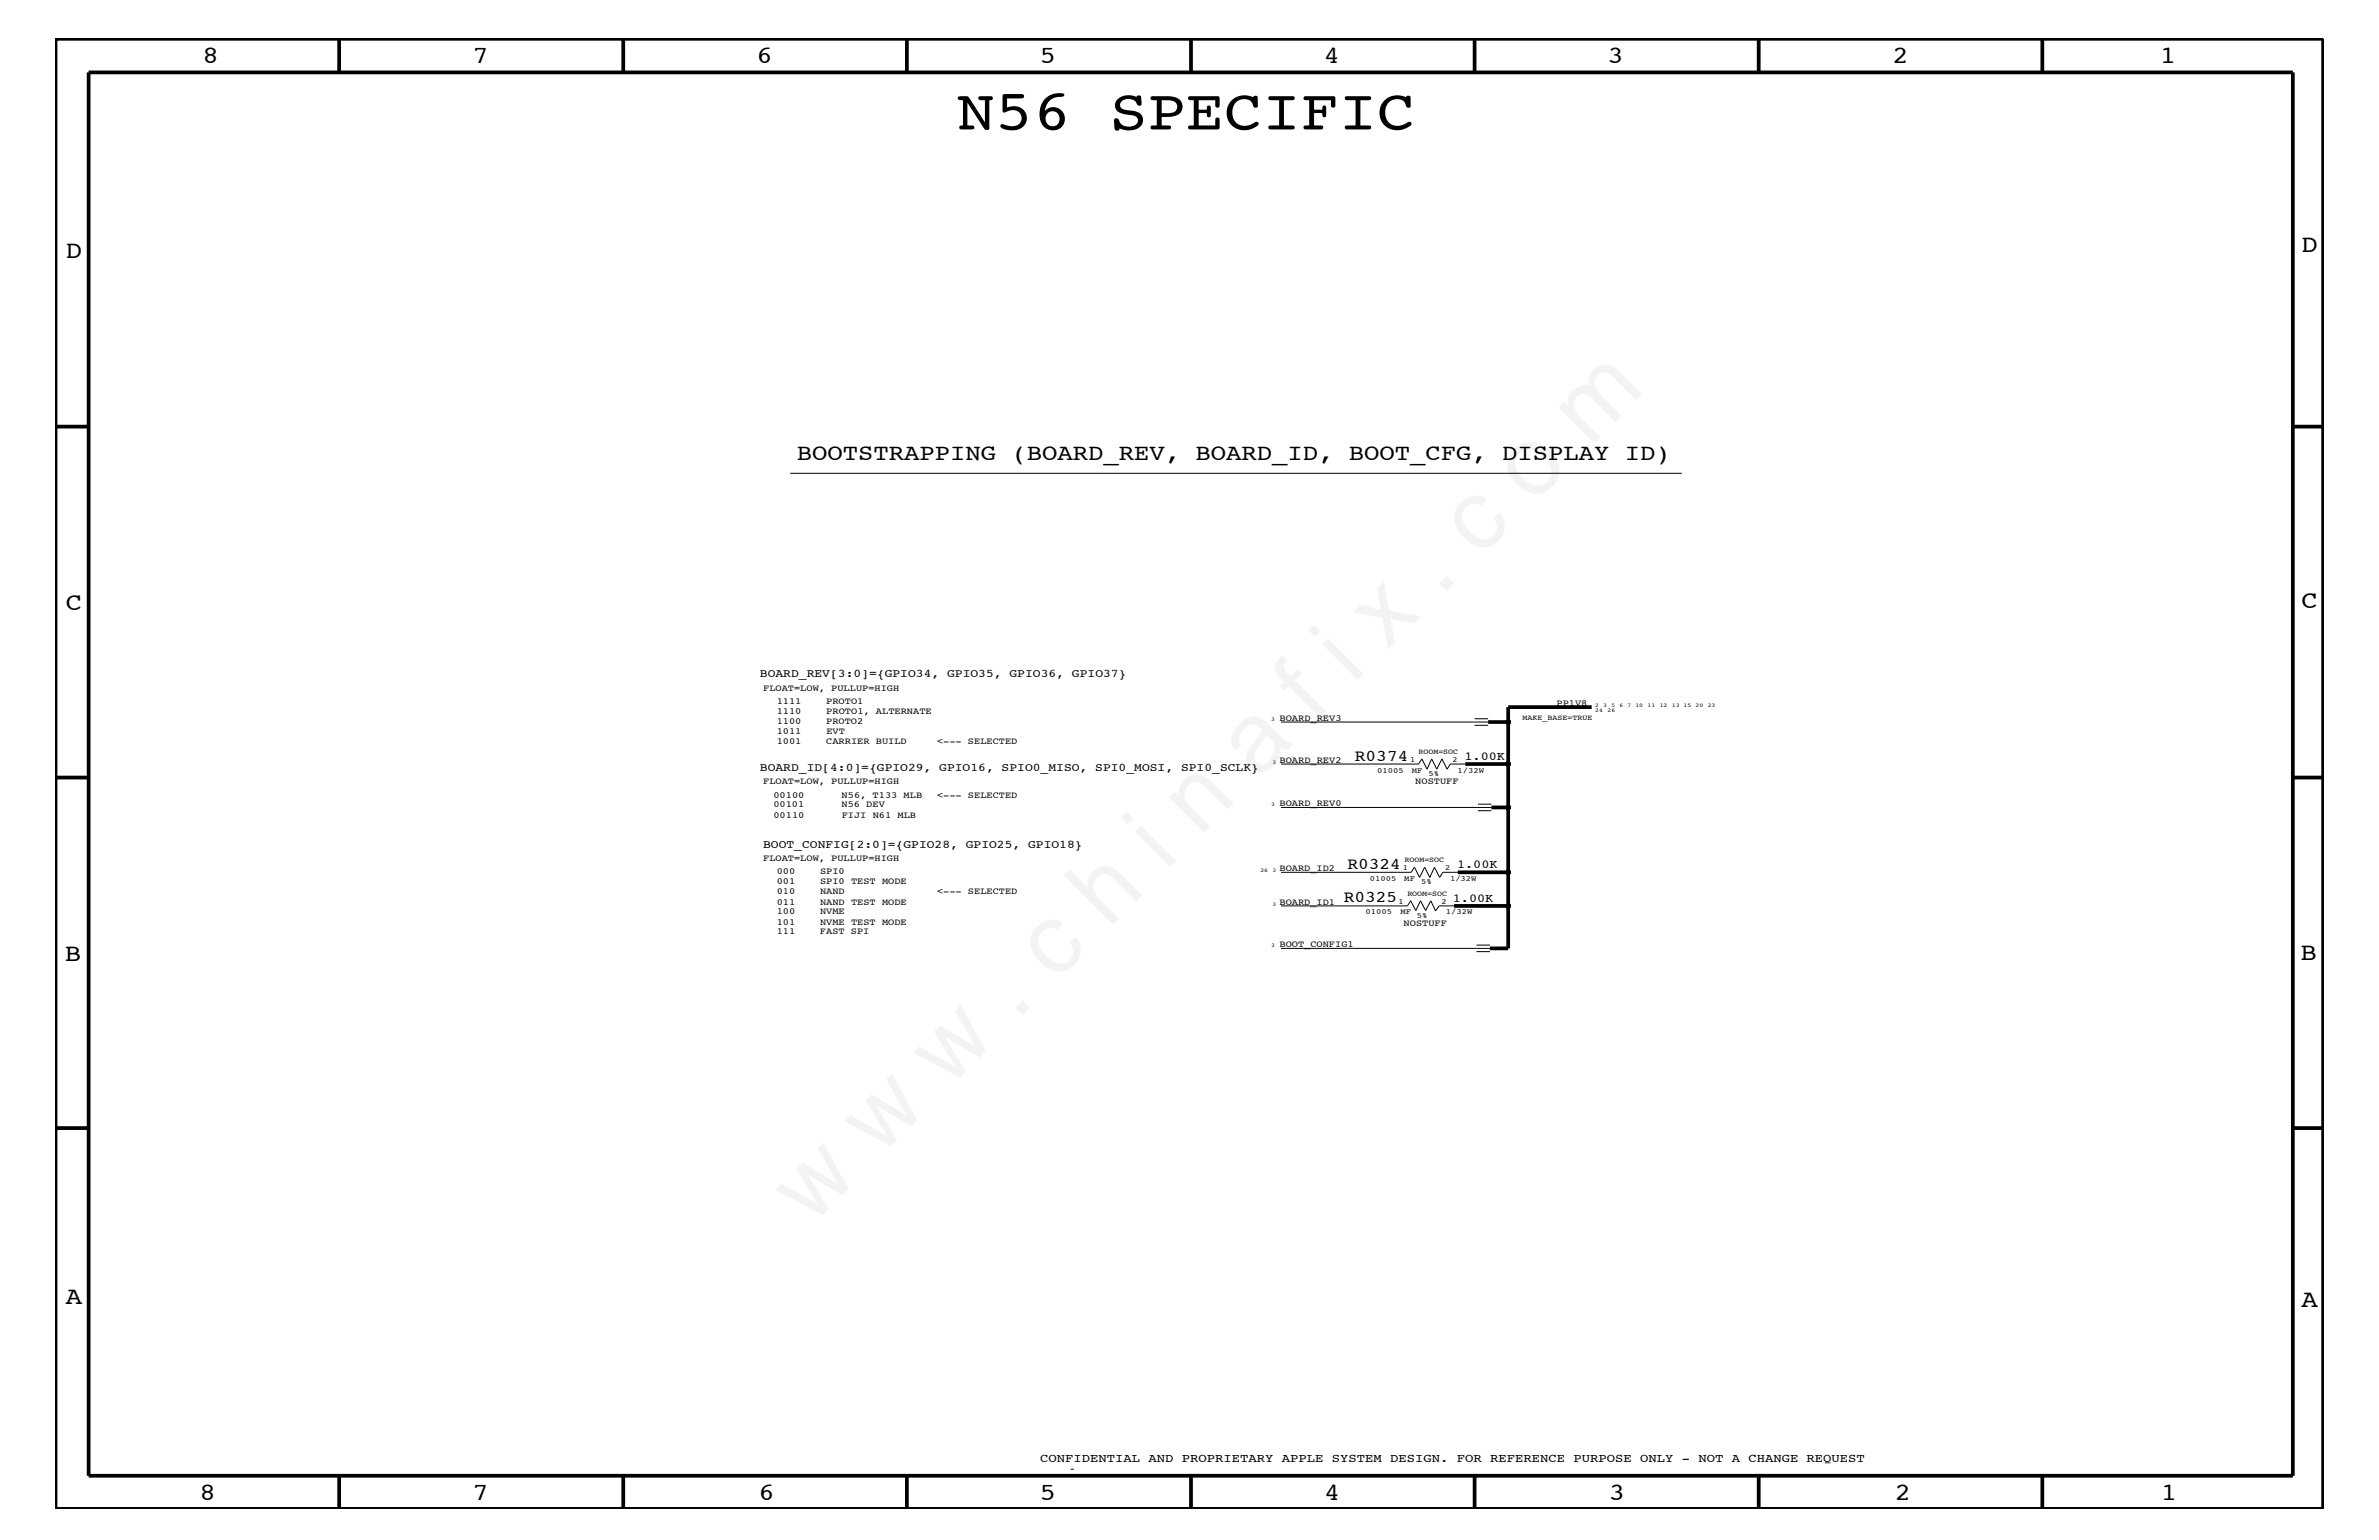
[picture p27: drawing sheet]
<svg xmlns="http://www.w3.org/2000/svg" width="432mm" height="279mm" viewBox="0 0 432 279" stroke-linecap="round" stroke-linejoin="round" font-family="sans-serif">
<defs><g id="words">
<text font-size="17.6" x="147.1" y="222.6" transform="rotate(-45 147.1 222.6)">w w w . c h i n a f i x . c o m</text>
<text font-size="10.4" x="173.7" y="23.5">N56 SPECIFIC</text>
<g font-size="4.5">
<text x="36.7" y="11.5">8</text>
<text x="85.8" y="11.5">7</text>
<text x="137.3" y="11.5">6</text>
<text x="188.7" y="11.5">5</text>
<text x="240.3" y="11.5">4</text>
<text x="291.8" y="11.5">3</text>
<text x="343.5" y="11.5">2</text>
<text x="392" y="11.5">1</text>
<text x="11.9" y="46.8">D</text>
<text x="417.7" y="45.7">D</text>
<text x="11.9" y="110.6">C</text>
<text x="417.7" y="110.4">C</text>
<text x="11.8" y="174.3">B</text>
<text x="417.6" y="174.2">B</text>
<text x="11.9" y="236.7">A</text>
<text x="417.7" y="237.1">A</text>
<text x="36.2" y="272.1">8</text>
<text x="85.8" y="272.1">7</text>
<text x="137.7" y="272.1">6</text>
<text x="188.7" y="272.1">5</text>
<text x="240.4" y="272.1">4</text>
<text x="292" y="272.1">3</text>
<text x="343.9" y="272.1">2</text>
<text x="392.2" y="272.1">1</text>
</g>
<text font-size="4.1" x="144.6" y="83.5">BOOTSTRAPPING (BOARD_REV, BOARD_ID, BOOT_CFG, DISPLAY ID)</text>
<g font-size="3">
<text x="245.9" y="138">R0374</text>
<text x="244.6" y="157.7">R0324</text>
<text x="243.9" y="163.7">R0325</text>
</g>
<g font-size="2.2">
<text x="265.8" y="137.9">1.00K</text>
<text x="264.5" y="157.5">1.00K</text>
<text x="263.7" y="163.6">1.00K</text>
<text x="188.8" y="265.3">CONFIDENTIAL AND PROPRIETARY APPLE SYSTEM DESIGN. FOR REFERENCE PURPOSE ONLY - NOT A CHANGE REQUEST</text>
</g>
<g font-size="2.1">
<text x="137.9" y="122.9">BOARD_REV[3:0]={GPIO34, GPIO35, GPIO36, GPIO37}</text>
<text x="137.9" y="139.8">BOARD_ID[4:0]={GPIO29, GPIO16, SPIO0_MISO, SPI0_MOSI, SPI0_SCLK}</text>
<text x="138.5" y="153.8">BOOT_CONFIG[2:0]={GPIO28, GPIO25, GPIO18}</text>
</g>
<g font-size="1.7">
<text x="138.5" y="125.3">FLOAT=LOW, PULLUP=HIGH</text>
<text x="141" y="127.7">1111</text>
<text x="141" y="129.6">1110</text>
<text x="141" y="131.3">1100</text>
<text x="150" y="131.3">PROTO2</text>
<text x="150" y="127.7">PROTO1</text>
<text x="150" y="129.6">PROTO1, ALTERNATE</text>
<text x="232.2" y="130.8">BOARD_REV3</text>
<text x="282.5" y="128">PP1V8</text>
<text x="141" y="135">1001</text>
<text x="141" y="133.2">1011</text>
<text x="150" y="135">CARRIER BUILD</text>
<text x="150" y="133.2">EVT</text>
<text x="170.1" y="135">&lt;--- SELECTED</text>
<text x="138.5" y="142.3">FLOAT=LOW, PULLUP=HIGH</text>
<text x="232.2" y="138.4">BOARD_REV2</text>
<text x="256.9" y="142.3">NOSTUFF</text>
<text x="140.4" y="146.5">00101</text>
<text x="140.4" y="144.7">00100</text>
<text x="140.4" y="148.4">00110</text>
<text x="152.7" y="146.5">N56 DEV</text>
<text x="152.8" y="144.7">N56, T133 MLB</text>
<text x="152.8" y="148.4">FIJI N61 MLB</text>
<text x="170.1" y="144.7">&lt;--- SELECTED</text>
<text x="232.2" y="146.2">BOARD_REV0</text>
<text x="138.5" y="156.2">FLOAT=LOW, PULLUP=HIGH</text>
<text x="141" y="160.5">001</text>
<text x="141" y="158.6">000</text>
<text x="148.8" y="158.6">SPI0</text>
<text x="148.8" y="160.5">SPI0 TEST MODE</text>
<text x="232.2" y="158">BOARD_ID2</text>
<text x="141" y="164.1">011</text>
<text x="141" y="167.8">101</text>
<text x="141" y="162.2">010</text>
<text x="141" y="165.9">100</text>
<text x="148.8" y="162.2">NAND</text>
<text x="148.8" y="165.9">NVME</text>
<text x="148.8" y="164.1">NAND TEST MODE</text>
<text x="148.8" y="167.8">NVME TEST MODE</text>
<text x="170.1" y="162.2">&lt;--- SELECTED</text>
<text x="232.2" y="164.1">BOARD_ID1</text>
<text x="141" y="169.5">111</text>
<text x="148.8" y="169.5">FAST SPI</text>
<text x="232.2" y="171.8">BOOT_CONFIG1</text>
<text x="254.8" y="168">NOSTUFF</text>
</g>
<g font-size="1.4">
<text x="276.4" y="130.7">MAKE_BASE=TRUE</text>
<text x="257.5" y="136.8">ROOM=SOC</text>
<text x="250" y="140.2">01005</text>
<text x="255.9" y="138.3">1</text>
<text x="256.2" y="140.2">MF</text>
<text x="259.3" y="140.8">5%</text>
<text x="263.7" y="138.3">2</text>
<text x="264.5" y="140.2">1/32W</text>
<text x="248.6" y="159.9">01005</text>
<text x="254.6" y="157.9">1</text>
<text x="254.9" y="159.9">MF</text>
<text x="254.9" y="156.4">ROOM=SOC</text>
<text x="257.9" y="160.5">5%</text>
<text x="262.3" y="157.9">2</text>
<text x="263.2" y="159.9">1/32W</text>
<text x="247.9" y="165.9">01005</text>
<text x="253.8" y="163.9">1</text>
<text x="254.2" y="165.9">MF</text>
<text x="255.4" y="162.5">ROOM=SOC</text>
<text x="257.2" y="166.5">5%</text>
<text x="261.6" y="163.9">2</text>
<text x="262.4" y="165.9">1/32W</text>
</g>
<g font-size="1">
<text x="230.7" y="130.8">3</text>
<text x="289.6" y="129.2">24</text>
<text x="289.6" y="128.3">2</text>
<text x="291" y="128.3">3</text>
<text x="291.8" y="129.2">26</text>
<text x="292.5" y="128.3">5</text>
<text x="294" y="128.3">6</text>
<text x="295.4" y="128.3">7</text>
<text x="296.8" y="128.3">10</text>
<text x="299" y="128.3">11</text>
<text x="301.2" y="128.3">12</text>
<text x="303.4" y="128.3">13 15</text>
<text x="307.8" y="128.3">20</text>
<text x="310" y="128.3">23</text>
<text x="231" y="138.6">3</text>
<text x="230.7" y="146.2">3</text>
<text x="228.8" y="158.3">26</text>
<text x="231" y="158.3">3</text>
<text x="231" y="164.4">3</text>
<text x="230.7" y="171.8">3</text>
</g>
</g></defs>
<g fill="none" stroke="#000" stroke-width=".68" stroke-linecap="butt">
<path d="M10.1 7h411.6v266.8h-411.6zM16.1 13.1h400.1v254.6h-400.1zM61.6 7v6.1M113.1 7v6.1M164.6 7v6.1M216.2 7v6.1M267.6 7v6.1M319.2 7v6.1M370.7 7v6.1M10.1 77.4h6M416.2 77.4h5.5M10.1 141.1h6"/>
<path d="M416.2 141.1h5.5M10.1 204.7h6M416.2 204.7h5.5M61.6 267.7v6.1M113.1 267.7v6.1M164.6 267.7v6.1M216.2 268v5.8M267.6 267.7v6.1M319.2 267.7v6.1M370.7 267.7v6.1"/>
</g>
<path d="M143.4 85.9h161.8M232.5 131h35.1M232.5 146.5h35.7M232.5 172.1h35.5" fill="none" stroke="#000" stroke-width=".18"/>
<path d="M194.9 266.6h-.6" fill="none" stroke="#000" stroke-width=".18" stroke-dasharray=".7 2" stroke-linecap="butt"/>
<use href="#words"/>
</svg>
